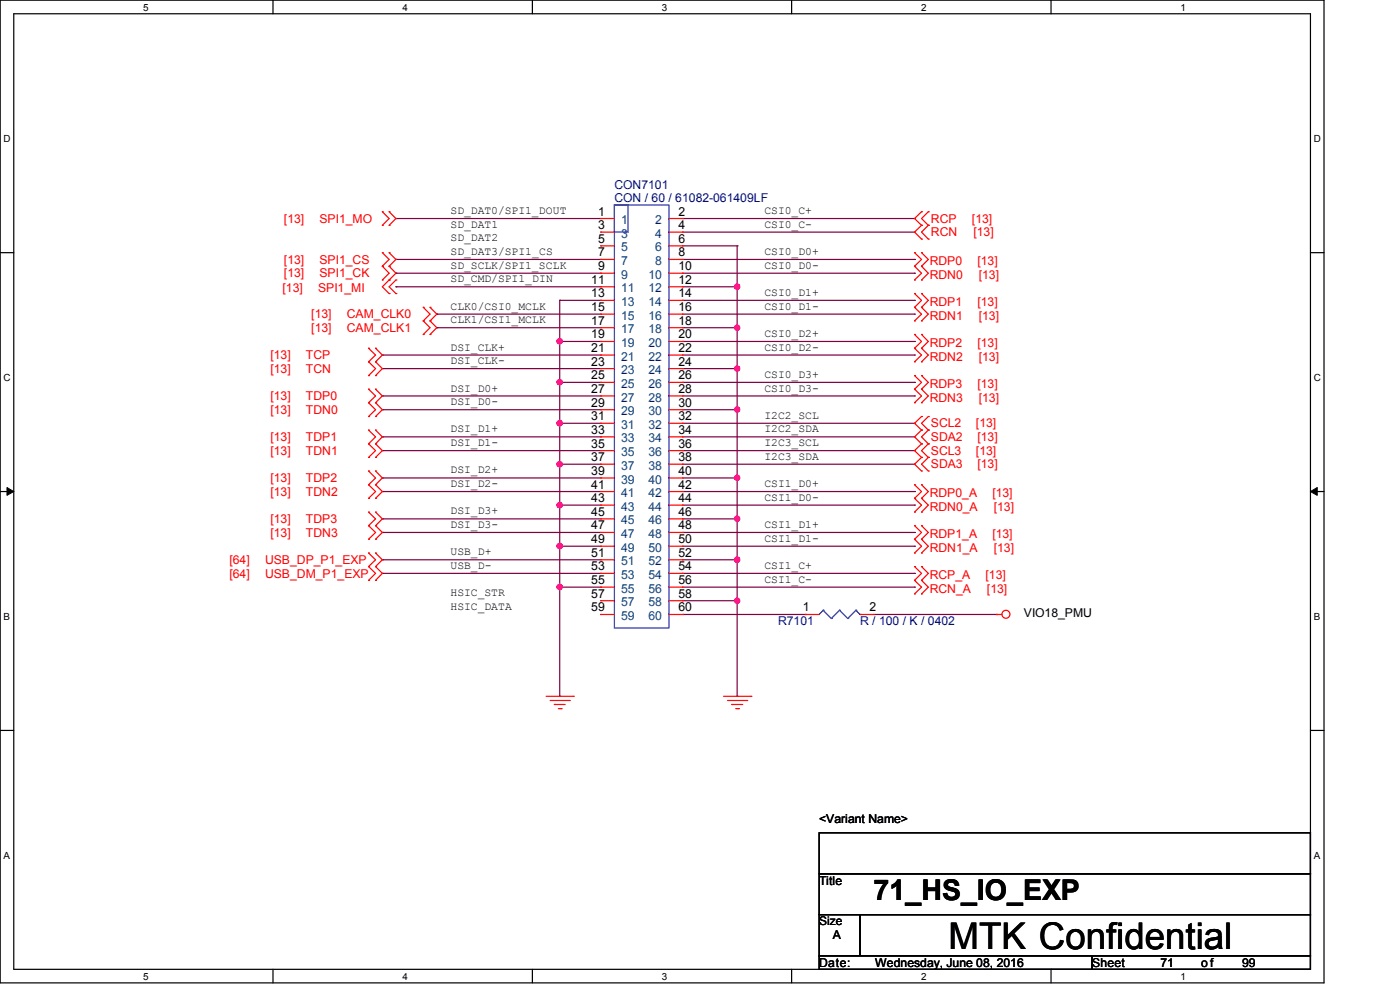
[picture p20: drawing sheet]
<svg xmlns="http://www.w3.org/2000/svg" width="297mm" height="210mm" viewBox="0 0 297 210" stroke-linecap="round" stroke-linejoin="round" font-family="sans-serif">
<defs><g id="words">
<text font-size="7.8" x="201.2" y="201.3">MTK Confidential</text>
<text font-size="6.1" x="185.3" y="191">71_HS_IO_EXP</text>
<g font-size="2.6" fill="#000080">
<text x="130.3" y="40">CON7101</text>
<text x="130.3" y="42.9">CON / 60 / 61082-061409LF</text>
<text x="165.1" y="132.7">R7101</text>
<text x="182.5" y="132.7">R / 100 / K / 0402</text>
</g>
<g font-size="2.6" fill="#f00">
<text x="60.2" y="47.2">[13]</text>
<text x="67.8" y="47.2">SPI1_MO</text>
<text x="197.5" y="47.2">RCP</text>
<text x="206.2" y="47.2">[13]</text>
<text x="197.5" y="50.1">RCN</text>
<text x="206.5" y="50.1">[13]</text>
<text x="60.2" y="55.9">[13]</text>
<text x="60.2" y="58.8">[13]</text>
<text x="67.8" y="55.9">SPI1_CS</text>
<text x="67.8" y="58.8">SPI1_CK</text>
<text x="197.2" y="56.2">RDP0</text>
<text x="197.2" y="59.1">RDN0</text>
<text x="207.3" y="56.2">[13]</text>
<text x="207.6" y="59.1">[13]</text>
<text x="59.9" y="62">[13]</text>
<text x="67.5" y="62">SPI1_MI</text>
<text x="197.2" y="64.9">RDP1</text>
<text x="207.3" y="64.9">[13]</text>
<text x="66" y="67.5">[13]</text>
<text x="66" y="70.4">[13]</text>
<text x="73.6" y="67.5">CAM_CLK0</text>
<text x="73.6" y="70.4">CAM_CLK1</text>
<text x="197.2" y="67.8">RDN1</text>
<text x="207.6" y="67.8">[13]</text>
<text x="57.4" y="76.2">[13]</text>
<text x="64.9" y="76.2">TCP</text>
<text x="197.2" y="73.6">RDP2</text>
<text x="197.2" y="76.5">RDN2</text>
<text x="207.3" y="73.6">[13]</text>
<text x="207.6" y="76.5">[13]</text>
<text x="57.4" y="79.1">[13]</text>
<text x="64.9" y="79.1">TCN</text>
<text x="197.2" y="82.3">RDP3</text>
<text x="207.3" y="82.3">[13]</text>
<text x="57.4" y="84.9">[13]</text>
<text x="57.4" y="87.8">[13]</text>
<text x="64.9" y="84.9">TDP0</text>
<text x="64.9" y="87.8">TDN0</text>
<text x="197.2" y="85.2">RDN3</text>
<text x="207.6" y="85.2">[13]</text>
<text x="57.4" y="93.6">[13]</text>
<text x="64.9" y="93.6">TDP1</text>
<text x="197.5" y="90.7">SCL2</text>
<text x="197.5" y="93.6">SDA2</text>
<text x="207" y="90.7">[13]</text>
<text x="207.3" y="93.6">[13]</text>
<text x="57.4" y="96.5">[13]</text>
<text x="64.9" y="96.5">TDN1</text>
<text x="197.5" y="96.5">SCL3</text>
<text x="197.5" y="99.4">SDA3</text>
<text x="207" y="96.5">[13]</text>
<text x="207.3" y="99.4">[13]</text>
<text x="57.4" y="102.2">[13]</text>
<text x="57.4" y="105.2">[13]</text>
<text x="64.9" y="102.2">TDP2</text>
<text x="64.9" y="105.2">TDN2</text>
<text x="197.2" y="105.5">RDP0_A</text>
<text x="210.5" y="105.5">[13]</text>
<text x="57.4" y="111">[13]</text>
<text x="57.4" y="113.8">[13]</text>
<text x="64.9" y="111">TDP3</text>
<text x="64.9" y="113.8">TDN3</text>
<text x="197.2" y="108.3">RDN0_A</text>
<text x="210.8" y="108.3">[13]</text>
<text x="48.7" y="119.6">[64]</text>
<text x="56.2" y="119.6">USB_DP_P1_EXP</text>
<text x="197.2" y="117">RDN1_A</text>
<text x="197.2" y="114.1">RDP1_A</text>
<text x="210.5" y="114.1">[13]</text>
<text x="210.8" y="117">[13]</text>
<text x="48.7" y="122.5">[64]</text>
<text x="56.2" y="122.5">USB_DM_P1_EXP</text>
<text x="197.2" y="125.7">RCN_A</text>
<text x="197.2" y="122.8">RCP_A</text>
<text x="209.1" y="122.8">[13]</text>
<text x="209.4" y="125.7">[13]</text>
</g>
<g font-size="2.6">
<text x="126.9" y="45.7">1</text>
<text x="143.9" y="45.7">2</text>
<text x="126.9" y="48.6">3</text>
<text x="126.9" y="51.5">5</text>
<text x="143.9" y="48.6">4</text>
<text x="143.9" y="51.5">6</text>
<text x="126.9" y="54.4">7</text>
<text x="126.9" y="57.3">9</text>
<text x="143.9" y="54.4">8</text>
<text x="143.9" y="57.3">10</text>
<text x="125.4" y="60.2">11</text>
<text x="125.4" y="63.1">13</text>
<text x="125.4" y="66">15</text>
<text x="143.9" y="60.2">12</text>
<text x="143.9" y="63.1">14</text>
<text x="143.9" y="66">16</text>
<text x="125.4" y="68.9">17</text>
<text x="125.4" y="71.8">19</text>
<text x="143.9" y="68.9">18</text>
<text x="143.9" y="71.8">20</text>
<text x="125.4" y="74.7">21</text>
<text x="125.4" y="77.6">23</text>
<text x="143.9" y="74.7">22</text>
<text x="143.9" y="77.6">24</text>
<text x="125.4" y="80.5">25</text>
<text x="125.4" y="83.4">27</text>
<text x="143.9" y="80.5">26</text>
<text x="143.9" y="83.4">28</text>
<text x="125.4" y="86.3">29</text>
<text x="125.4" y="89.2">31</text>
<text x="143.9" y="86.3">30</text>
<text x="143.9" y="89.2">32</text>
<text x="125.4" y="92">33</text>
<text x="125.4" y="95">35</text>
<text x="143.9" y="92">34</text>
<text x="143.9" y="95">36</text>
<text x="125.4" y="97.8">37</text>
<text x="125.4" y="100.8">39</text>
<text x="143.9" y="97.8">38</text>
<text x="143.9" y="100.8">40</text>
<text x="125.4" y="103.6">41</text>
<text x="125.4" y="106.5">43</text>
<text x="143.9" y="103.6">42</text>
<text x="143.9" y="106.5">44</text>
<text x="125.4" y="109.4">45</text>
<text x="125.4" y="112.3">47</text>
<text x="143.9" y="109.4">46</text>
<text x="143.9" y="112.3">48</text>
<text x="125.4" y="115.2">49</text>
<text x="125.4" y="118.1">51</text>
<text x="143.9" y="115.2">50</text>
<text x="143.9" y="118.1">52</text>
<text x="125.4" y="121">53</text>
<text x="125.4" y="123.9">55</text>
<text x="143.9" y="121">54</text>
<text x="143.9" y="123.9">56</text>
<text x="125.4" y="126.8">57</text>
<text x="125.4" y="129.7">59</text>
<text x="143.9" y="126.8">58</text>
<text x="143.9" y="129.7">60</text>
<text x="170.3" y="129.7">1</text>
<text x="184.5" y="129.7">2</text>
<text x="217.2" y="130.9">VIO18_PMU</text>
<text x="173.8" y="174.6">&lt;Variant Name&gt;</text>
<text x="173.8" y="187.7">Title</text>
<text x="176.7" y="199.3">A</text>
<text x="173.8" y="205.1">Date:</text>
<text x="185.6" y="205.1">Wednesday, June 08, 2016</text>
<text x="231.7" y="205.1">Sheet</text>
<text x="246.2" y="205.1">71</text>
<text x="254.8" y="205.1">of</text>
<text x="263.5" y="205.1">99</text>
</g>
<g font-size="2.6" fill="#004080">
<text x="131.8" y="47.5">1</text>
<text x="139" y="47.5">2</text>
<text x="131.8" y="50.4">3</text>
<text x="131.8" y="53.3">5</text>
<text x="139" y="50.4">4</text>
<text x="139" y="53.3">6</text>
<text x="131.8" y="56.2">7</text>
<text x="131.8" y="59.1">9</text>
<text x="137.6" y="59.1">10</text>
<text x="139" y="56.2">8</text>
<text x="131.8" y="62">11</text>
<text x="131.8" y="64.9">13</text>
<text x="137.6" y="62">12</text>
<text x="137.6" y="64.9">14</text>
<text x="131.8" y="67.8">15</text>
<text x="131.8" y="70.7">17</text>
<text x="137.6" y="67.8">16</text>
<text x="137.6" y="70.7">18</text>
<text x="131.8" y="73.6">19</text>
<text x="131.8" y="76.5">21</text>
<text x="137.6" y="73.6">20</text>
<text x="137.6" y="76.5">22</text>
<text x="131.8" y="79.4">23</text>
<text x="131.8" y="82.3">25</text>
<text x="137.6" y="79.4">24</text>
<text x="137.6" y="82.3">26</text>
<text x="131.8" y="85.2">27</text>
<text x="131.8" y="88.1">29</text>
<text x="137.6" y="85.2">28</text>
<text x="137.6" y="88.1">30</text>
<text x="131.8" y="91">31</text>
<text x="131.8" y="93.9">33</text>
<text x="137.6" y="91">32</text>
<text x="137.6" y="93.9">34</text>
<text x="131.8" y="96.8">35</text>
<text x="131.8" y="99.7">37</text>
<text x="137.6" y="96.8">36</text>
<text x="137.6" y="99.7">38</text>
<text x="131.8" y="102.6">39</text>
<text x="131.8" y="105.5">41</text>
<text x="137.6" y="102.6">40</text>
<text x="137.6" y="105.5">42</text>
<text x="131.8" y="108.3">43</text>
<text x="131.8" y="111.3">45</text>
<text x="137.6" y="108.3">44</text>
<text x="137.6" y="111.3">46</text>
<text x="131.8" y="114.1">47</text>
<text x="131.8" y="117.1">49</text>
<text x="131.8" y="119.9">51</text>
<text x="137.6" y="114.1">48</text>
<text x="137.6" y="117.1">50</text>
<text x="137.6" y="119.9">52</text>
<text x="131.8" y="122.8">53</text>
<text x="131.8" y="125.7">55</text>
<text x="137.6" y="122.8">54</text>
<text x="137.6" y="125.7">56</text>
<text x="131.8" y="128.6">57</text>
<text x="131.8" y="131.5">59</text>
<text x="137.6" y="128.6">58</text>
<text x="137.6" y="131.5">60</text>
</g>
<text font-size="2.5" x="173.8" y="196.3">Size</text>
<g font-size="2.4">
<text x="95.6" y="45.4">SD_DAT0/SPI1_DOUT</text>
<text x="162.2" y="45.4">CSI0_C+</text>
<text x="95.6" y="48.3">SD_DAT1</text>
<text x="95.6" y="51.2">SD_DAT2</text>
<text x="162.2" y="48.3">CSI0_C-</text>
<text x="95.6" y="54.1">SD_DAT3/SPI1_CS</text>
<text x="95.6" y="57">SD_SCLK/SPI1_SCLK</text>
<text x="95.6" y="59.9">SD_CMD/SPI1_DIN</text>
<text x="162.2" y="54.1">CSI0_D0+</text>
<text x="162.2" y="57">CSI0_D0-</text>
<text x="95.6" y="65.7">CLK0/CSI0_MCLK</text>
<text x="162.2" y="62.8">CSI0_D1+</text>
<text x="162.2" y="65.7">CSI0_D1-</text>
<text x="95.6" y="68.6">CLK1/CSI1_MCLK</text>
<text x="162.2" y="71.5">CSI0_D2+</text>
<text x="95.6" y="74.4">DSI_CLK+</text>
<text x="95.6" y="77.3">DSI_CLK-</text>
<text x="162.2" y="74.4">CSI0_D2-</text>
<text x="95.6" y="83.1">DSI_D0+</text>
<text x="162.2" y="80.1">CSI0_D3+</text>
<text x="162.2" y="83.1">CSI0_D3-</text>
<text x="95.6" y="85.9">DSI_D0-</text>
<text x="162.2" y="88.9">I2C2_SCL</text>
<text x="95.6" y="91.7">DSI_D1+</text>
<text x="95.6" y="94.6">DSI_D1-</text>
<text x="162.2" y="91.7">I2C2_SDA</text>
<text x="162.2" y="94.6">I2C3_SCL</text>
<text x="95.6" y="100.4">DSI_D2+</text>
<text x="162.2" y="97.5">I2C3_SDA</text>
<text x="95.6" y="103.3">DSI_D2-</text>
<text x="162.2" y="103.3">CSI1_D0+</text>
<text x="162.2" y="106.2">CSI1_D0-</text>
<text x="95.6" y="109.1">DSI_D3+</text>
<text x="95.6" y="112">DSI_D3-</text>
<text x="162.2" y="112">CSI1_D1+</text>
<text x="95.6" y="117.8">USB_D+</text>
<text x="162.2" y="114.9">CSI1_D1-</text>
<text x="95.6" y="120.7">USB_D-</text>
<text x="162.2" y="120.7">CSI1_C+</text>
<text x="162.2" y="123.6">CSI1_C-</text>
<text x="95.6" y="126.5">HSIC_STR</text>
<text x="95.6" y="129.4">HSIC_DATA</text>
</g>
<g font-size="2.1">
<text x="30.4" y="2.2">5</text>
<text x="85.4" y="2.2">4</text>
<text x="140.4" y="2.2">3</text>
<text x="195.4" y="2.2">2</text>
<text x="250.5" y="2.2">1</text>
<text x=".8" y="30.1">D</text>
<text x="278.7" y="30.1">D</text>
<text x=".8" y="80.8">C</text>
<text x="278.7" y="80.8">C</text>
<text x=".8" y="131.5">B</text>
<text x="278.7" y="131.5">B</text>
<text x=".8" y="182.2">A</text>
<text x="278.7" y="182.2">A</text>
<text x="30.4" y="207.8">5</text>
<text x="85.4" y="207.8">4</text>
<text x="140.4" y="207.8">3</text>
<text x="195.4" y="207.8">2</text>
<text x="250.5" y="207.8">1</text>
</g>
</g></defs>
<path d="M0 0h280.9v208.5h-280.9zM2.9 2.9h275.1v202.7h-275.1z" fill="none" stroke="#000" stroke-width=".25"/>
<g fill="#fff">
<path d="M30.4 .3h1.1v2.4h-1.1z"/>
<path d="M30.4 205.9h1.1v2.3h-1.1z"/>
</g>
<path d="M57.9 0v2.9M57.9 205.6v2.9" fill="none" stroke="#000" stroke-width=".25"/>
<g fill="#fff">
<path d="M85.4 .3h1.1v2.4h-1.1z"/>
<path d="M85.4 205.9h1.1v2.3h-1.1z"/>
</g>
<path d="M112.9 0v2.9M112.9 205.6v2.9" fill="none" stroke="#000" stroke-width=".25"/>
<g fill="#fff">
<path d="M140.4 .3h1.2v2.4h-1.2z"/>
<path d="M140.4 205.9h1.2v2.3h-1.2z"/>
</g>
<path d="M167.9 0v2.9M167.9 205.6v2.9" fill="none" stroke="#000" stroke-width=".25"/>
<g fill="#fff">
<path d="M195.4 .3h1.2v2.4h-1.2z"/>
<path d="M195.4 205.9h1.2v2.3h-1.2z"/>
</g>
<path d="M223 0v2.9M223 205.6v2.9" fill="none" stroke="#000" stroke-width=".25"/>
<g fill="#fff">
<path d="M250.4 .3h1.2v2.4h-1.2z"/>
<path d="M250.4 205.9h1.2v2.3h-1.2z"/>
<path d="M.8 28.2h1.4v2.4h-1.4z"/>
<path d="M278.7 28.2h1.5v2.4h-1.5z"/>
<path d="M.8 78.9h1.4v2.3h-1.4z"/>
<path d="M278.7 78.9h1.5v2.3h-1.5z"/>
</g>
<path d="M0 53.6h2.9M278 53.6h2.9" fill="none" stroke="#000" stroke-width=".25"/>
<g fill="#fff">
<path d="M.8 129.6h1.3v2.3h-1.3z"/>
<path d="M278.7 129.6h1.4v2.3h-1.4z"/>
</g>
<path d="M0 104.3h2.9M278 104.3h2.9" fill="none" stroke="#000" stroke-width=".25"/>
<path d="M1.5 103.4l1.4 .9-1.4 .8zM278 104.3l1.4-.9v1.7z" fill="#000" stroke="#000" stroke-width=".21"/>
<g fill="#fff">
<path d="M.8 180.3h1.3v2.3h-1.3z"/>
<path d="M278.7 180.3h1.4v2.3h-1.4z"/>
</g>
<path d="M0 154.9h2.9M278 154.9h2.9M173.8 176.7h104.2v8.6h-104.2zM173.8 185.3h104.2v8.7h-104.2zM173.8 194h8.7v8.7h-8.7zM182.5 194h95.5v8.7h-95.5zM173.8 202.7h57.9v2.9h-57.9zM231.7 202.7h46.3v2.9h-46.3z" fill="none" stroke="#000" stroke-width=".25"/>
<g fill="none" stroke="#800040" stroke-width=".25">
<path d="M84 46.4h.1M84 55h.1M84 58h.1M84 46.4h43.4M84 55h43.4M84 58h43.4M144.8 46.4h49.2M144.8 55h49.2M144.8 58h49.2M144.8 49.2h49.2M144.8 52.2h11.6M156.4 52.2h.1"/>
<path d="M156.4 52.2v95.5M194 46.4h.1M194 49.2h.1M194 55h.1M194 58h.1M81.1 75.3h.1M81.1 78.2h.1M81.1 78.2h46.3M81.1 75.3h46.3M84 60.8h.1M84 60.8h43.4M92.7 66.6h.1"/>
<path d="M92.7 69.5h.1M92.7 66.6h34.7M92.7 69.5h34.7M118.7 63.7h.1M118.7 72.4h.1M118.7 63.7h8.7M118.7 63.7v84M118.7 72.4h8.7M144.8 60.8h11.6M144.8 63.7h49.2M144.8 72.4h49.2M144.8 66.6h49.2"/>
<path d="M144.8 69.5h11.6M144.8 78.2h11.6M144.8 75.3h49.2M156.4 60.8h.1M156.4 69.5h.1M156.4 78.2h.1M194 63.7h.1M194 66.6h.1M194 72.4h.1M194 75.3h.1M81.1 84h.1M81.1 86.9h.1"/>
<path d="M81.1 92.7h.1M81.1 95.6h.1M81.1 86.9h46.3M81.1 84h46.3M81.1 92.7h46.3M81.1 95.6h46.3M118.7 81.1h.1M118.7 89.8h.1M118.7 98.5h.1M118.7 81.1h8.7M118.7 89.8h8.7M118.7 98.5h8.7"/>
<path d="M144.8 81.1h49.2M144.8 89.8h49.2M144.8 98.5h49.2M144.8 86.9h11.6M144.8 84h49.2M144.8 92.7h49.2M144.8 95.6h49.2M156.4 86.9h.1M194 81.1h.1M194 84h.1M194 89.8h.1M194 92.7h.1"/>
<path d="M194 95.6h.1M194 98.5h.1M81.1 101.4h.1M81.1 104.3h.1M81.1 110.1h.1M81.1 112.9h.1M81.1 118.7h.1M81.1 101.4h46.3M81.1 110.1h46.3M81.1 118.7h46.3M81.1 104.3h46.3M81.1 112.9h46.3"/>
<path d="M118.7 107.1h.1M118.7 115.9h.1M118.7 107.1h8.7M118.7 115.9h8.7M144.8 107.1h49.2M144.8 115.9h49.2M144.8 101.4h11.6M144.8 110.1h11.6M144.8 118.7h11.6M144.8 104.3h49.2M144.8 112.9h49.2M156.4 101.4h.1"/>
<path d="M156.4 110.1h.1M156.4 118.7h.1M194 104.3h.1M194 107.1h.1M194 112.9h.1M194 115.9h.1M81.1 121.6h.1M81.1 121.6h46.3M118.7 124.5h.1M118.7 124.5h8.7M144.8 124.5h49.2M144.8 127.4h11.6"/>
<path d="M144.8 121.6h49.2M144.8 130.3h26.1M156.4 127.4h.1M170.9 130.3h.1M185.3 130.3h26.1M194 121.6h.1M194 124.5h.1M211.4 130.3h.1M118.7 147.7h.1M156.4 147.7h.1"/>
</g>
<g fill="#f0f" stroke="#f0f" stroke-width=".25">
<circle cx="118.7" cy="72.4" r=".56"/>
<circle cx="118.7" cy="81.1" r=".56"/>
<circle cx="118.7" cy="89.8" r=".57"/>
<circle cx="118.7" cy="98.5" r=".56"/>
<circle cx="118.7" cy="107.1" r=".56"/>
<circle cx="118.7" cy="115.8" r=".56"/>
<circle cx="118.7" cy="124.5" r=".56"/>
<circle cx="156.4" cy="60.8" r=".56"/>
<circle cx="156.4" cy="69.5" r=".55"/>
<circle cx="156.4" cy="78.2" r=".55"/>
<circle cx="156.4" cy="86.9" r=".55"/>
<circle cx="156.4" cy="101.3" r=".55"/>
<circle cx="156.4" cy="110" r=".55"/>
<circle cx="156.4" cy="118.7" r=".56"/>
<circle cx="156.4" cy="127.4" r=".55"/>
</g>
<g fill="none" stroke="#f00" stroke-width=".25">
<path d="M81.1 47.8h.1M81.1 44.9h.1M81.1 56.5h.1M81.1 53.6h.1M81.1 59.4h.1M81.1 44.9l1.4 1.5-1.4 1.4M81.1 53.6l1.4 1.4-1.4 1.5M81.1 56.5l1.4 1.5-1.4 1.4M82.5 44.9h.1M82.5 47.8h.1M82.5 53.6h.1M82.5 56.5h.1"/>
<path d="M82.5 59.4h.1M82.5 44.9l1.5 1.5-1.5 1.4M82.5 53.6l1.5 1.4-1.5 1.5M82.5 56.5l1.5 1.5-2.9 2.8 1.4 1.5M84 59.4h.1M84 59.4l-1.5 1.4 1.5 1.5M127.4 46.4h.1M127.4 49.2h.1M127.4 52.2h.1M127.4 55h.1M127.4 58h.1M127.4 46.4h2.9"/>
<path d="M127.4 49.2h2.9M127.4 52.2h2.9M127.4 55h2.9M127.4 58h2.9M141.9 46.4h2.9M141.9 49.2h2.9M141.9 52.2h2.9M141.9 55h2.9M141.9 58h2.9M144.8 46.4h.1M144.8 49.2h.1M144.8 52.2h.1"/>
<path d="M144.8 55h.1M144.8 58h.1M194 53.6h.1M194 56.5h.1M194 59.4h.1M194 53.6l1.5 1.4-1.5 1.5M194 56.5l1.5 1.5-1.5 1.4M195.5 44.9h.1M195.5 47.8h.1M195.5 50.7h.1M195.5 53.6h.1M195.5 56.5h.1"/>
<path d="M195.5 59.4h.1M195.5 44.9l-1.5 1.5 1.5 1.4M195.5 47.8l-1.5 1.4 1.5 1.5M195.5 53.6l1.4 1.4-1.4 1.5M195.5 56.5l1.4 1.5-1.4 1.4M196.9 47.8h.1M196.9 44.9h.1M196.9 50.7h.1M196.9 44.9l-1.4 1.5 1.4 1.4M196.9 47.8l-1.4 1.4 1.4 1.5M78.2 76.8h.1M78.2 73.9h.1"/>
<path d="M78.2 79.7h.1M78.2 76.8l1.5 1.4-1.5 1.5M78.2 73.9l1.5 1.4-1.5 1.5M79.7 73.9h.1M79.7 76.8h.1M79.7 79.7h.1M79.7 73.9l1.4 1.4-1.4 1.5M79.7 76.8l1.4 1.4-1.4 1.5M82.5 62.3h.1M84 62.3h.1M89.8 68.1h.1M89.8 65.2h.1"/>
<path d="M89.8 71h.1M89.8 68.1l1.4 1.4-1.4 1.5M89.8 65.2l1.4 1.4-1.4 1.5M91.2 65.2h.1M91.2 68.1h.1M91.2 71h.1M91.2 65.2l1.5 1.4-1.5 1.5M91.2 68.1l1.5 1.4-1.5 1.5M127.4 60.8h.1M127.4 63.7h.1M127.4 66.6h.1M127.4 69.5h.1"/>
<path d="M127.4 72.4h.1M127.4 75.3h.1M127.4 78.2h.1M127.4 60.8h2.9M127.4 63.7h2.9M127.4 66.6h2.9M127.4 69.5h2.9M127.4 72.4h2.9M127.4 75.3h2.9M127.4 78.2h2.9M141.9 60.8h2.9M141.9 63.7h2.9"/>
<path d="M141.9 66.6h2.9M141.9 69.5h2.9M141.9 72.4h2.9M141.9 75.3h2.9M141.9 78.2h2.9M144.8 60.8h.1M144.8 63.7h.1M144.8 66.6h.1M144.8 69.5h.1M144.8 72.4h.1M144.8 75.3h.1M144.8 78.2h.1"/>
<path d="M194 62.3h.1M194 65.2h.1M194 68.1h.1M194 71h.1M194 73.9h.1M194 76.8h.1M194 79.7h.1M194 62.3l1.5 1.4-1.5 1.5M194 65.2l1.5 1.4-1.5 1.5M194 71l1.5 1.4-1.5 1.5M194 73.9l1.5 1.4-1.5 1.5M194 79.7l1.5 1.4-1.5 1.4"/>
<path d="M195.5 62.3h.1M195.5 65.2h.1M195.5 68.1h.1M195.5 71h.1M195.5 73.9h.1M195.5 76.8h.1M195.5 79.7h.1M195.5 62.3l1.4 1.4-1.4 1.5M195.5 65.2l1.4 1.4-1.4 1.5M195.5 71l1.4 1.4-1.4 1.5M195.5 73.9l1.4 1.4-1.4 1.5M195.5 79.7l1.4 1.4-1.4 1.4"/>
<path d="M78.2 85.4h.1M78.2 82.5h.1M78.2 88.3h.1M78.2 94.1h.1M78.2 91.2h.1M78.2 97h.1M78.2 99.9h.1M78.2 82.5l1.5 1.5-1.5 1.4M78.2 85.4l1.5 1.5-1.5 1.4M78.2 91.2l1.5 1.5-1.5 1.4M78.2 94.1l1.5 1.5-1.5 1.4M78.2 99.9l1.5 1.5-1.5 1.4"/>
<path d="M79.7 82.5h.1M79.7 85.4h.1M79.7 88.3h.1M79.7 91.2h.1M79.7 94.1h.1M79.7 97h.1M79.7 99.9h.1M79.7 82.5l1.4 1.5-1.4 1.4M79.7 85.4l1.4 1.5-1.4 1.4M79.7 91.2l1.4 1.5-1.4 1.4M79.7 94.1l1.4 1.5-1.4 1.4M79.7 99.9l1.4 1.5-1.4 1.4"/>
<path d="M127.4 81.1h.1M127.4 84h.1M127.4 86.9h.1M127.4 89.8h.1M127.4 92.7h.1M127.4 95.6h.1M127.4 98.5h.1M127.4 81.1h2.9M127.4 84h2.9M127.4 86.9h2.9M127.4 89.8h2.9M127.4 92.7h2.9"/>
<path d="M127.4 95.6h2.9M127.4 98.5h2.9M141.9 81.1h2.9M141.9 84h2.9M141.9 86.9h2.9M141.9 89.8h2.9M141.9 92.7h2.9M141.9 95.6h2.9M141.9 98.5h2.9M144.8 81.1h.1M144.8 84h.1M144.8 86.9h.1"/>
<path d="M144.8 89.8h.1M144.8 92.7h.1M144.8 95.6h.1M144.8 98.5h.1M194 82.5h.1M194 85.4h.1M194 82.5l1.5 1.5-1.5 1.4M195.5 82.5h.1M195.5 85.4h.1M195.5 88.3h.1M195.5 91.2h.1M195.5 94.1h.1"/>
<path d="M195.5 97h.1M195.5 99.9h.1M195.5 82.5l1.4 1.5-1.4 1.4M195.5 88.3l-1.5 1.5 1.5 1.4M195.5 91.2l-1.5 1.5 1.5 1.4M195.5 94.1l-1.5 1.5 1.5 1.4M195.5 97l-1.5 1.5 1.5 1.4M196.9 91.2h.1M196.9 88.3h.1M196.9 94.1h.1M196.9 97h.1M196.9 99.9h.1"/>
<path d="M196.9 88.3l-1.4 1.5 1.4 1.4M196.9 91.2l-1.4 1.5 1.4 1.4M196.9 94.1l-1.4 1.5 1.4 1.4M196.9 97l-1.4 1.5 1.4 1.4M78.2 102.8h.1M78.2 105.7h.1M78.2 111.5h.1M78.2 108.6h.1M78.2 114.4h.1M78.2 117.3h.1M78.2 102.8l1.5 1.5-1.5 1.4M78.2 108.6l1.5 1.5-1.5 1.4"/>
<path d="M78.2 111.5l1.5 1.4-1.5 1.5M78.2 117.3l1.5 1.4-1.5 1.5M79.7 102.8h.1M79.7 105.7h.1M79.7 108.6h.1M79.7 111.5h.1M79.7 114.4h.1M79.7 117.3h.1M79.7 102.8l1.4 1.5-1.4 1.4M79.7 108.6l1.4 1.5-1.4 1.4M79.7 111.5l1.4 1.4-1.4 1.5M79.7 117.3l1.4 1.4-1.4 1.5"/>
<path d="M127.4 101.4h.1M127.4 104.3h.1M127.4 107.1h.1M127.4 110.1h.1M127.4 112.9h.1M127.4 115.9h.1M127.4 118.7h.1M127.4 101.4h2.9M127.4 104.3h2.9M127.4 107.1h2.9M127.4 110.1h2.9M127.4 112.9h2.9"/>
<path d="M127.4 115.9h2.9M127.4 118.7h2.9M141.9 101.4h2.9M141.9 104.3h2.9M141.9 107.1h2.9M141.9 110.1h2.9M141.9 112.9h2.9M141.9 115.9h2.9M141.9 118.7h2.9M144.8 101.4h.1M144.8 104.3h.1M144.8 107.1h.1"/>
<path d="M144.8 110.1h.1M144.8 112.9h.1M144.8 115.9h.1M144.8 118.7h.1M194 102.8h.1M194 105.7h.1M194 108.6h.1M194 114.4h.1M194 117.3h.1M194 111.5h.1M194 102.8l1.5 1.5-1.5 1.4M194 105.7l1.5 1.4-1.5 1.5"/>
<path d="M194 114.4l1.5 1.5-1.5 1.4M194 111.5l1.5 1.4-1.5 1.5M195.5 102.8h.1M195.5 105.7h.1M195.5 108.6h.1M195.5 114.4h.1M195.5 117.3h.1M195.5 111.5h.1M195.5 102.8l1.4 1.5-1.4 1.4M195.5 105.7l1.4 1.4-1.4 1.5M195.5 114.4l1.4 1.5-1.4 1.4M195.5 111.5l1.4 1.4-1.4 1.5"/>
<path d="M78.2 120.2h.1M78.2 123.1h.1M78.2 120.2l1.5 1.4-1.5 1.5M79.7 120.2h.1M79.7 123.1h.1M79.7 120.2l1.4 1.4-1.4 1.5M127.4 121.6h.1M127.4 124.5h.1M127.4 127.4h.1M127.4 130.3h.1M127.4 130.3h2.9M127.4 121.6h2.9"/>
<path d="M127.4 124.5h2.9M127.4 127.4h2.9M141.9 130.3h2.9M141.9 121.6h2.9M141.9 124.5h2.9M141.9 127.4h2.9M144.8 121.6h.1M144.8 124.5h.1M144.8 127.4h.1M144.8 130.3h.1M170.9 130.3h.1M170.9 130.3h2.9"/>
<path d="M182.5 130.3h2.8M185.3 130.3h.1M194 123.1h.1M194 126h.1M194 120.2h.1M194 123.1l1.5 1.4-1.5 1.5M194 120.2l1.5 1.4-1.5 1.5M195.5 123.1h.1M195.5 126h.1M195.5 120.2h.1M195.5 123.1l1.4 1.4-1.4 1.5M195.5 120.2l1.4 1.4-1.4 1.5"/>
<path d="M211.4 130.3h.1M211.4 130.3h1.2M115.9 147.7h5.7M116.7 148.6h4.1M117.6 149.4h.1M117.6 149.4h2.3M118.4 150.3h.6M119 150.3h.1M120.8 148.6h.1M121.6 147.7h.1M153.5 147.7h5.8M154.3 148.6h4.1"/>
<path d="M155.2 149.4h.1M155.2 149.4h2.4M156.1 150.3h.6M156.7 150.3h.1M158.4 148.6h.1M159.3 147.7h.1"/>
<circle cx="213.4" cy="130.3" r=".85"/>
</g>
<g fill="none" stroke="#00f" stroke-width=".25">
<path d="M130.3 43.5h11.6v89.7h-11.6zM130.3 43.5h2.9v5.7h-2.9zM174.6 129.5h.1M174.6 129.5l-.8 .8M174.6 129.5l1.8 1.7M176.4 131.2h.1M178.1 129.5h.1M178.1 129.5l-1.7 1.7M178.1 129.5l1.7 1.7M179.8 131.2h.1M181.6 129.5h.1M181.6 129.5l-1.8 1.7"/>
<path d="M181.6 129.5l.9 .8M182.5 130.3h.1"/>
</g>
<use href="#words"/>
</svg>
